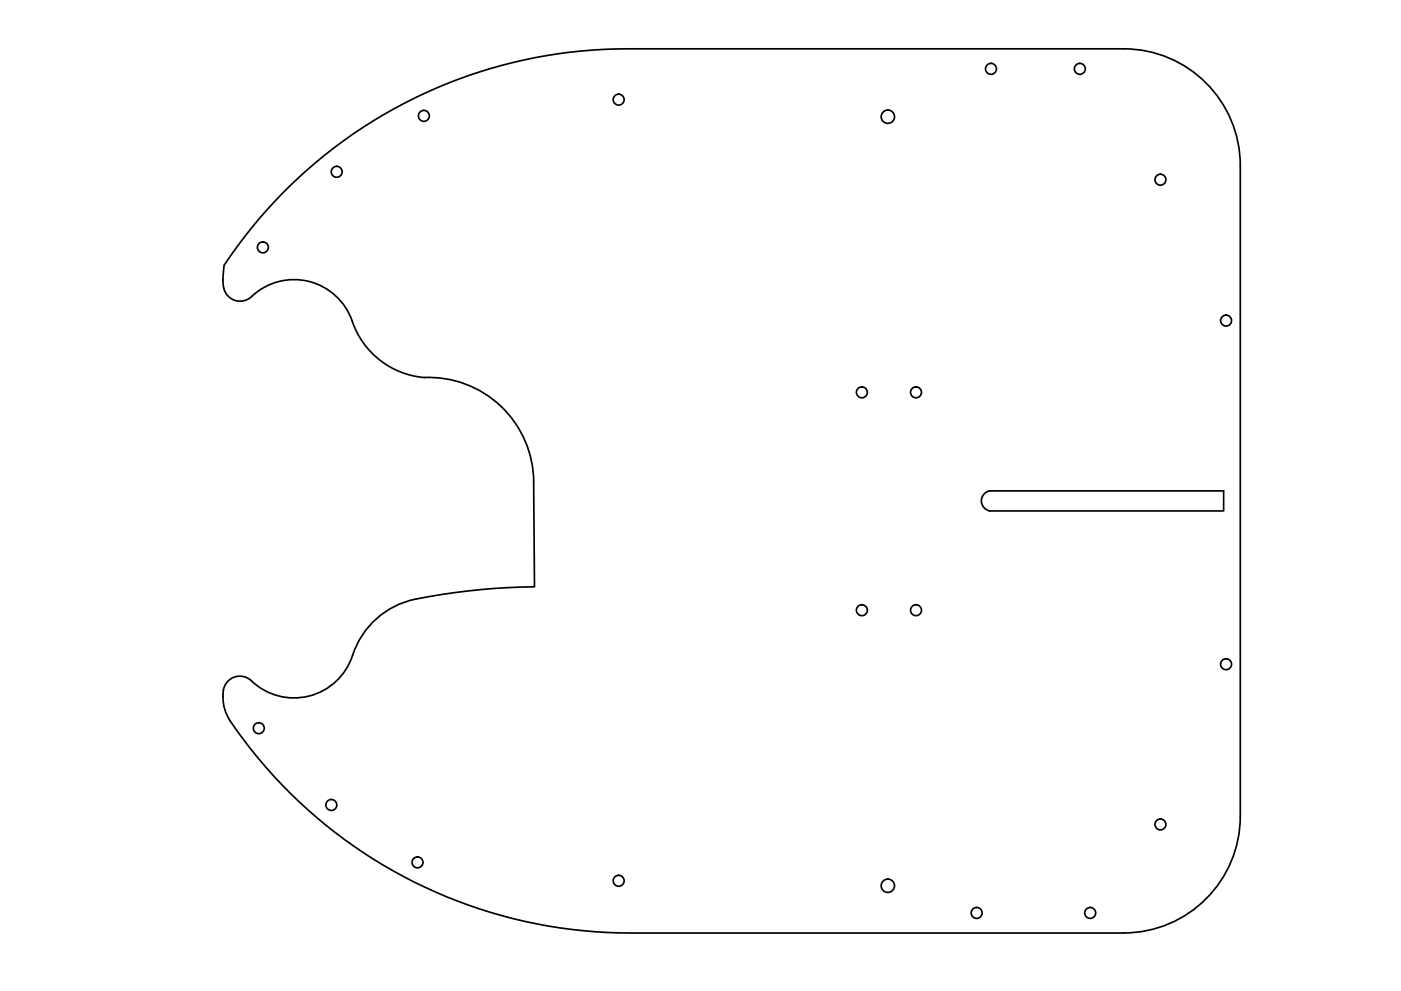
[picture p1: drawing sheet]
<svg xmlns="http://www.w3.org/2000/svg" width="420mm" height="297mm" viewBox="0 0 420 297" stroke-linecap="round" stroke-linejoin="round" font-family="sans-serif">
<!-- layer: Visible -->
<g fill="none" stroke="#000" stroke-width=".51">
<path d="M67.1 86.4a5 5 0 0 0 8.3 2.5 18.6 18.6 0 0 1 30.9 9 24.9 24.9 0 0 0 24.1 15.3 31.5 31.5 0 0 1 29.7 31.2l.2 31.5a192.7 192.7 0 0 0-35.7 3.7M67.1 86.4l-.2-2.5 .3-4.4a145.1 145.1 0 0 1 120.9-64.9h148.9a35 35 0 0 1 35 35v195.1a35 35 0 0 1-35 34.9l-148 .1a145 145 0 0 1-120-63.6M295.2 148l1.6-.9h70.2v6h-70.2a3.1 3.1 0 0 1-1.6-5.1zM124.7 179.6a25 25 0 0 0-18.9 16.8M105.7 196.4a18.5 18.5 0 0 1-30.3 7.7M75.4 204a5.2 5.2 0 0 0-6-.6 5.2 5.2 0 0 0-2.5 5.4 12.7 12.7 0 0 0 2.1 7.2"/>
<circle cx="127.1" cy="34.7" r="1.64"/>
<circle cx="185.5" cy="29.9" r="1.64"/>
<circle cx="266.3" cy="35" r="2"/>
<circle cx="297.2" cy="20.6" r="1.64"/>
<circle cx="323.8" cy="20.6" r="1.64"/>
<circle cx="101" cy="51.5" r="1.64"/>
<circle cx="348" cy="53.9" r="1.64"/>
<circle cx="78.8" cy="74.1" r="1.64"/>
<circle cx="367.7" cy="96.1" r="1.64"/>
<circle cx="258.5" cy="117.6" r="1.64"/>
<circle cx="274.7" cy="117.6" r="1.64"/>
<circle cx="258.5" cy="182.9" r="1.64"/>
<circle cx="274.7" cy="182.9" r="1.64"/>
<circle cx="367.7" cy="199.1" r="1.64"/>
<circle cx="77.6" cy="218.3" r="1.64"/>
<circle cx="99.4" cy="241.3" r="1.64"/>
<circle cx="125.2" cy="258.5" r="1.64"/>
<circle cx="348" cy="247.1" r="1.64"/>
<circle cx="185.5" cy="264" r="1.64"/>
<circle cx="266.3" cy="265.5" r="2"/>
<circle cx="292.9" cy="273.6" r="1.64"/>
<circle cx="327" cy="273.6" r="1.64"/>
</g>
</svg>
